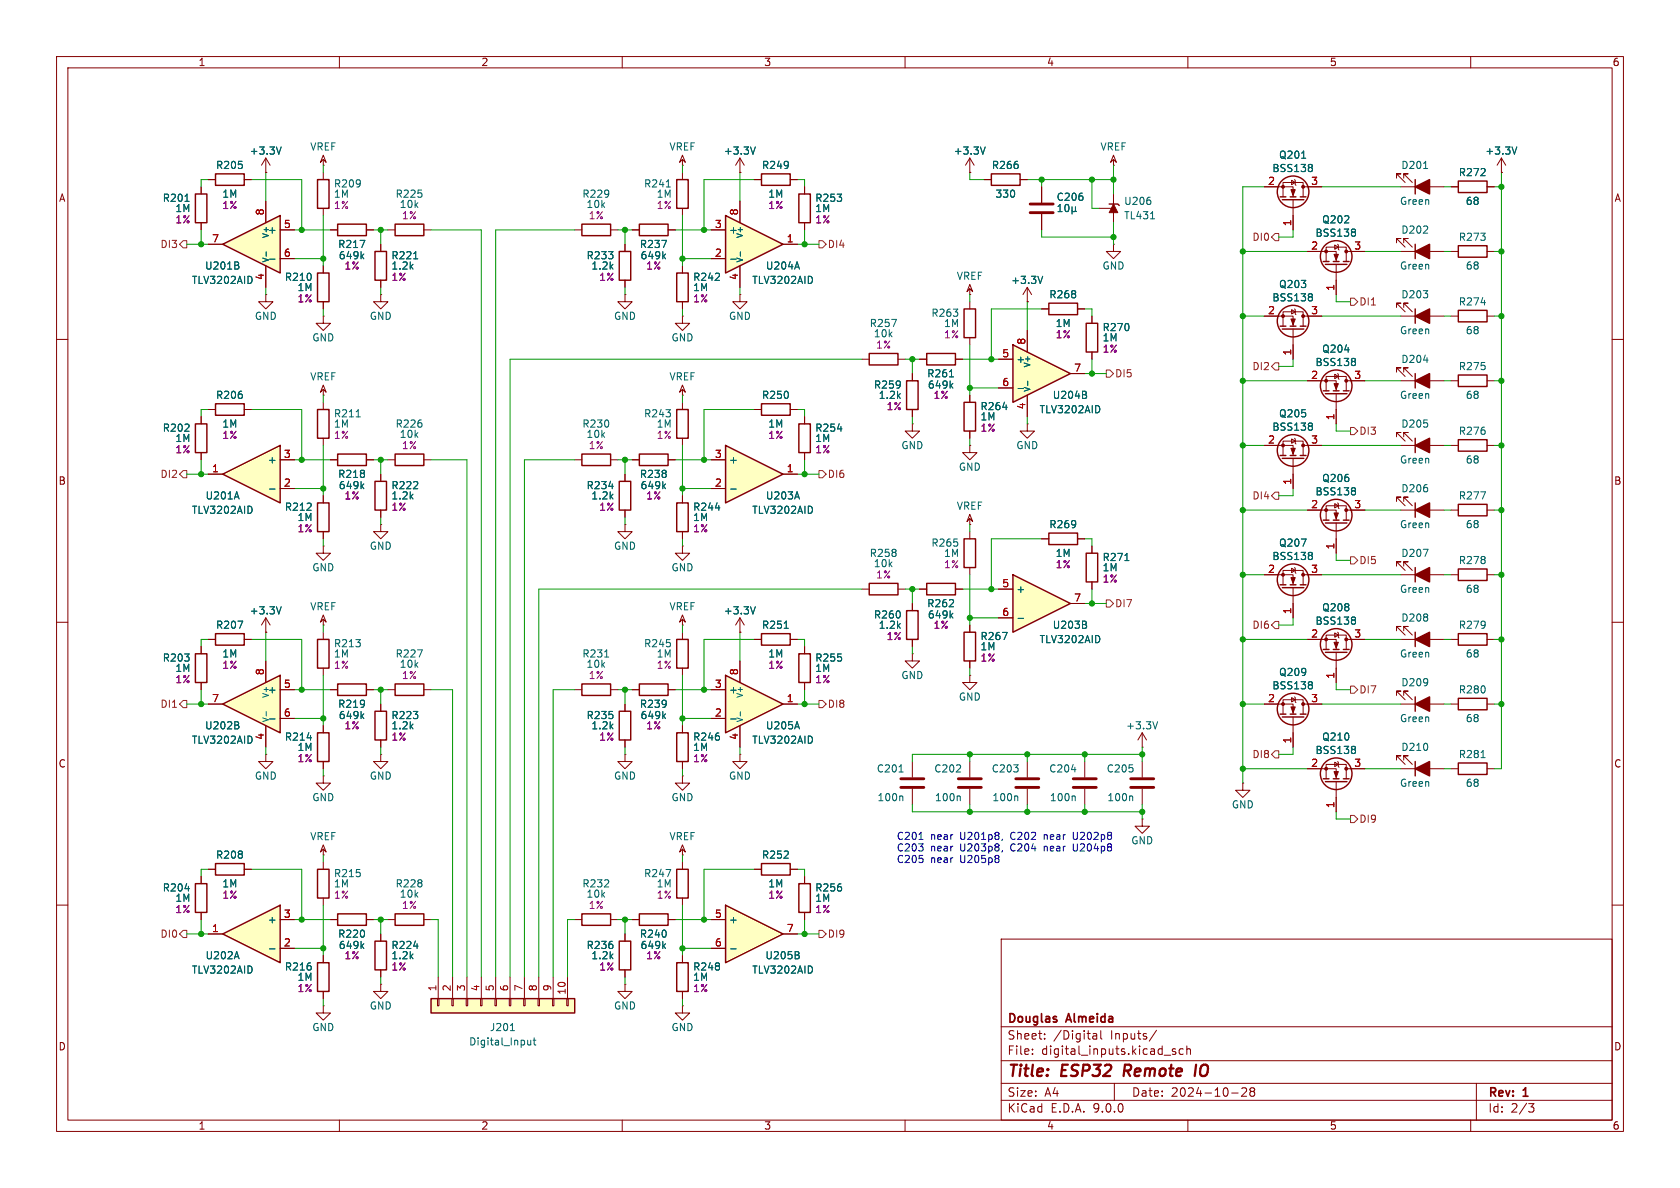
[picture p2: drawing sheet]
<svg xmlns="http://www.w3.org/2000/svg" width="297mm" height="210mm" viewBox="0 0 297 210" stroke-linecap="round" stroke-linejoin="round" font-family="sans-serif">
<defs><g id="words">
<g font-size="2.8" fill="#840000">
<text x="178" y="190.9">Title:</text>
<text x="187.7" y="190.9">ESP32</text>
<text x="199.5" y="190.9">Remote</text>
<text x="212.9" y="190.9">IO</text>
</g>
<g font-size="2.1" fill="#840000">
<text x="178" y="184">Sheet:</text>
<text x="178" y="181.2">Douglas</text>
<text x="186.2" y="184">/Digital</text>
<text x="188.7" y="181.2">Almeida</text>
<text x="196.4" y="184">Inputs/</text>
<text x="178" y="186.7">File:</text>
<text x="184.1" y="186.7">digital_inputs.kicad_sch</text>
<text x="178" y="196.9">KiCad</text>
<text x="178" y="194.1">Size:</text>
<text x="184.7" y="194.1">A4</text>
<text x="185.7" y="196.9">E.D.A.</text>
<text x="193.3" y="196.9">9.0.0</text>
<text x="200" y="194.1">Date:</text>
<text x="207" y="194.1">2024-10-28</text>
<text x="263" y="194.3">Rev:</text>
<text x="263" y="196.9">Id:</text>
<text x="267.1" y="196.9">2/3</text>
<text x="269.4" y="194.3">1</text>
</g>
<g font-size="1.8" fill="#840000">
<text x="35" y="11.9">1</text>
<text x="85" y="11.9">2</text>
<text x="135" y="11.9">3</text>
<text x="185" y="11.9">4</text>
<text x="235" y="11.9">5</text>
<text x="285" y="11.9">6</text>
<text x="10.3" y="35.9">A</text>
<text x="285.3" y="35.9">A</text>
<text x="10.3" y="85.9">B</text>
<text x="285.3" y="85.9">B</text>
<text x="10.3" y="135.9">C</text>
<text x="285.3" y="135.9">C</text>
<text x="10.3" y="185.9">D</text>
<text x="285.3" y="185.9">D</text>
<text x="35" y="199.9">1</text>
<text x="85" y="199.9">2</text>
<text x="135" y="199.9">3</text>
<text x="185" y="199.9">4</text>
<text x="235" y="199.9">5</text>
<text x="285" y="199.9">6</text>
</g>
<g font-size="1.8" fill="#006464">
<text x="44" y="27.5">+3.3V</text>
<text x="54.8" y="26.8">VREF</text>
<text x="118.3" y="26.8">VREF</text>
<text x="127.9" y="27.5">+3.3V</text>
<text x="168.5" y="27.5">+3.3V</text>
<text x="194.5" y="26.8">VREF</text>
<text x="226" y="28.3">Q201</text>
<text x="262.5" y="27.5">+3.3V</text>
<text x="28.7" y="35.9">R201</text>
<text x="38.1" y="30.1">R205</text>
<text x="58.9" y="33.3">R209</text>
<text x="69.8" y="35.2">R225</text>
<text x="102.9" y="35.2">R229</text>
<text x="113.8" y="33.3">R241</text>
<text x="134.6" y="30.1">R249</text>
<text x="144" y="35.9">R253</text>
<text x="175.2" y="30.1">R266</text>
<text x="175.9" y="35.2">330</text>
<text x="186.7" y="35.7">C206</text>
<text x="224.8" y="30.6">BSS138</text>
<text x="247.6" y="30.1">D201</text>
<text x="257.8" y="31.3">R272</text>
<text x="47.2" y="41.5">+</text>
<text x="70.6" y="37">10k</text>
<text x="103.6" y="37">10k</text>
<text x="128.8" y="41.5">+</text>
<text x="198.6" y="36.4">U206</text>
<text x="198.6" y="39">TL431</text>
<text x="233.6" y="39.7">Q202</text>
<text x="247.4" y="36.4">Green</text>
<text x="247.6" y="41.5">D202</text>
<text x="259" y="36.4">68</text>
<text x="36.2" y="47.9">U201B</text>
<text x="59.7" y="44">R217</text>
<text x="59.8" y="46">649k</text>
<text x="69.1" y="46">R221</text>
<text x="69.1" y="47.9">1.2k</text>
<text x="103.6" y="46">R233</text>
<text x="104.4" y="47.9">1.2k</text>
<text x="113" y="44">R237</text>
<text x="113.1" y="46">649k</text>
<text x="135.3" y="47.9">U204A</text>
<text x="194.8" y="47.9">GND</text>
<text x="232.5" y="42">BSS138</text>
<text x="247.4" y="47.9">Green</text>
<text x="257.8" y="42.8">R273</text>
<text x="259" y="47.9">68</text>
<text x="33.8" y="50.4">TLV3202AID</text>
<text x="50.3" y="49.8">R210</text>
<text x="122.4" y="49.8">R242</text>
<text x="132.9" y="50.4">TLV3202AID</text>
<text x="169.1" y="49.7">VREF</text>
<text x="178.7" y="50.4">+3.3V</text>
<text x="185.4" y="52.9">R268</text>
<text x="224.8" y="53.5">BSS138</text>
<text x="226" y="51.1">Q203</text>
<text x="247.6" y="52.9">D203</text>
<text x="45" y="56.7">GND</text>
<text x="65.3" y="56.7">GND</text>
<text x="108.5" y="56.7">GND</text>
<text x="128.8" y="56.7">GND</text>
<text x="153.7" y="58">R257</text>
<text x="154.4" y="59.8">10k</text>
<text x="164.6" y="56.2">R263</text>
<text x="194.8" y="58.7">R270</text>
<text x="247.4" y="59.3">Green</text>
<text x="257.8" y="54.2">R274</text>
<text x="259" y="59.3">68</text>
<text x="55.1" y="60.6">GND</text>
<text x="118.6" y="60.6">GND</text>
<text x="179.6" y="64.4">+</text>
<text x="232.5" y="64.9">BSS138</text>
<text x="233.6" y="62.5">Q204</text>
<text x="247.6" y="64.4">D204</text>
<text x="257.8" y="65.6">R275</text>
<text x="38.1" y="70.7">R206</text>
<text x="54.8" y="67.4">VREF</text>
<text x="118.3" y="67.4">VREF</text>
<text x="134.6" y="70.7">R250</text>
<text x="154.4" y="68.9">R259</text>
<text x="155.2" y="70.7">1.2k</text>
<text x="163.8" y="66.9">R261</text>
<text x="163.9" y="68.9">649k</text>
<text x="186" y="70.7">U204B</text>
<text x="247.4" y="70.7">Green</text>
<text x="259" y="70.7">68</text>
<text x="28.7" y="76.5">R202</text>
<text x="58.9" y="74">R211</text>
<text x="69.8" y="75.8">R226</text>
<text x="70.6" y="77.6">10k</text>
<text x="102.9" y="75.8">R230</text>
<text x="103.6" y="77.6">10k</text>
<text x="113.8" y="74">R243</text>
<text x="144" y="76.5">R254</text>
<text x="173.2" y="72.7">R264</text>
<text x="183.7" y="73.3">TLV3202AID</text>
<text x="224.8" y="76.3">BSS138</text>
<text x="226" y="74">Q205</text>
<text x="247.6" y="75.8">D205</text>
<text x="257.8" y="77.1">R276</text>
<text x="47.2" y="82.1">+</text>
<text x="128.8" y="82.1">+</text>
<text x="159.3" y="79.6">GND</text>
<text x="169.4" y="83.4">GND</text>
<text x="179.6" y="79.6">GND</text>
<text x="247.4" y="82.1">Green</text>
<text x="259" y="82.1">68</text>
<text x="36.2" y="88.5">U201A</text>
<text x="59.7" y="84.7">R218</text>
<text x="59.8" y="86.7">649k</text>
<text x="69.1" y="86.7">R222</text>
<text x="69.1" y="88.5">1.2k</text>
<text x="103.6" y="86.7">R234</text>
<text x="104.4" y="88.5">1.2k</text>
<text x="113" y="84.7">R238</text>
<text x="113.1" y="86.7">649k</text>
<text x="135.3" y="88.5">U203A</text>
<text x="232.5" y="87.8">BSS138</text>
<text x="233.6" y="85.4">Q206</text>
<text x="247.6" y="87.2">D206</text>
<text x="257.8" y="88.5">R277</text>
<text x="33.8" y="91">TLV3202AID</text>
<text x="50.3" y="90.5">R212</text>
<text x="122.4" y="90.5">R244</text>
<text x="132.9" y="91">TLV3202AID</text>
<text x="169.1" y="90.3">VREF</text>
<text x="185.4" y="93.6">R269</text>
<text x="247.4" y="93.6">Green</text>
<text x="259" y="93.6">68</text>
<text x="55.1" y="101.2">GND</text>
<text x="65.3" y="97.4">GND</text>
<text x="108.5" y="97.4">GND</text>
<text x="118.6" y="101.2">GND</text>
<text x="153.7" y="98.7">R258</text>
<text x="154.4" y="100.5">10k</text>
<text x="164.6" y="96.8">R265</text>
<text x="194.8" y="99.4">R271</text>
<text x="224.8" y="99.2">BSS138</text>
<text x="226" y="96.8">Q207</text>
<text x="247.6" y="98.7">D207</text>
<text x="257.8" y="99.9">R278</text>
<text x="163.8" y="107.5">R262</text>
<text x="179.6" y="105">+</text>
<text x="247.4" y="105">Green</text>
<text x="259" y="105">68</text>
<text x="38.1" y="111.4">R207</text>
<text x="44" y="108.8">+3.3V</text>
<text x="54.8" y="108.1">VREF</text>
<text x="118.3" y="108.1">VREF</text>
<text x="127.9" y="108.8">+3.3V</text>
<text x="134.6" y="111.4">R251</text>
<text x="154.4" y="109.5">R260</text>
<text x="155.2" y="111.4">1.2k</text>
<text x="163.9" y="109.5">649k</text>
<text x="173.2" y="113.3">R267</text>
<text x="183.7" y="113.9">TLV3202AID</text>
<text x="186" y="111.4">U203B</text>
<text x="232.5" y="110.6">BSS138</text>
<text x="233.6" y="108.3">Q208</text>
<text x="247.6" y="110.1">D208</text>
<text x="257.8" y="111.4">R279</text>
<text x="28.7" y="117.2">R203</text>
<text x="58.9" y="114.6">R213</text>
<text x="69.8" y="116.4">R227</text>
<text x="70.6" y="118.2">10k</text>
<text x="102.9" y="116.4">R231</text>
<text x="103.6" y="118.2">10k</text>
<text x="113.8" y="114.6">R245</text>
<text x="144" y="117.2">R255</text>
<text x="226" y="119.7">Q209</text>
<text x="247.4" y="116.4">Green</text>
<text x="259" y="116.4">68</text>
<text x="47.2" y="122.8">+</text>
<text x="59.7" y="125.3">R219</text>
<text x="113" y="125.3">R239</text>
<text x="128.8" y="122.8">+</text>
<text x="159.3" y="120.2">GND</text>
<text x="169.4" y="124.1">GND</text>
<text x="224.8" y="122.1">BSS138</text>
<text x="247.6" y="121.5">D209</text>
<text x="257.8" y="122.8">R280</text>
<text x="33.8" y="131.7">TLV3202AID</text>
<text x="36.2" y="129.1">U202B</text>
<text x="50.3" y="131.1">R214</text>
<text x="59.8" y="127.3">649k</text>
<text x="69.1" y="127.3">R223</text>
<text x="69.1" y="129.1">1.2k</text>
<text x="103.6" y="127.3">R235</text>
<text x="104.4" y="129.1">1.2k</text>
<text x="113.1" y="127.3">649k</text>
<text x="122.4" y="131.1">R246</text>
<text x="132.9" y="131.7">TLV3202AID</text>
<text x="135.3" y="129.1">U205A</text>
<text x="199" y="129.1">+3.3V</text>
<text x="233.6" y="131.1">Q210</text>
<text x="247.4" y="127.9">Green</text>
<text x="259" y="127.9">68</text>
<text x="154.9" y="136.8">C201</text>
<text x="165.1" y="136.8">C202</text>
<text x="175.2" y="136.8">C203</text>
<text x="185.4" y="136.8">C204</text>
<text x="195.5" y="136.8">C205</text>
<text x="232.5" y="133.5">BSS138</text>
<text x="247.6" y="132.9">D210</text>
<text x="257.8" y="134.2">R281</text>
<text x="45" y="138">GND</text>
<text x="55.1" y="141.8">GND</text>
<text x="65.3" y="138">GND</text>
<text x="108.5" y="138">GND</text>
<text x="118.6" y="141.8">GND</text>
<text x="128.8" y="138">GND</text>
<text x="155" y="141.8">100n</text>
<text x="165.2" y="141.8">100n</text>
<text x="175.3" y="141.8">100n</text>
<text x="185.5" y="141.8">100n</text>
<text x="195.7" y="141.8">100n</text>
<text x="217.7" y="143.1">GND</text>
<text x="247.4" y="139.3">Green</text>
<text x="259" y="139.3">68</text>
<text x="54.8" y="148.7">VREF</text>
<text x="118.3" y="148.7">VREF</text>
<text x="199.9" y="149.5">GND</text>
<text x="38.1" y="152">R208</text>
<text x="58.9" y="155.3">R215</text>
<text x="113.8" y="155.3">R247</text>
<text x="134.6" y="152">R252</text>
<text x="28.7" y="157.8">R204</text>
<text x="69.8" y="157.1">R228</text>
<text x="70.6" y="158.9">10k</text>
<text x="102.9" y="157.1">R232</text>
<text x="103.6" y="158.9">10k</text>
<text x="144" y="157.8">R256</text>
<text x="47.2" y="163.4">+</text>
<text x="59.7" y="166">R220</text>
<text x="59.8" y="168">649k</text>
<text x="69.1" y="168">R224</text>
<text x="103.6" y="168">R236</text>
<text x="113" y="166">R240</text>
<text x="113.1" y="168">649k</text>
<text x="128.8" y="163.4">+</text>
<text x="33.8" y="172.3">TLV3202AID</text>
<text x="36.2" y="169.8">U202A</text>
<text x="50.3" y="171.8">R216</text>
<text x="69.1" y="169.8">1.2k</text>
<text x="104.4" y="169.8">1.2k</text>
<text x="122.4" y="171.8">R248</text>
<text x="132.9" y="172.3">TLV3202AID</text>
<text x="135.2" y="169.8">U205B</text>
<text x="65.3" y="178.7">GND</text>
<text x="108.5" y="178.7">GND</text>
<text x="55.1" y="182.5">GND</text>
<text x="82.8" y="185">Digital_Input</text>
<text x="86.5" y="182.5">J201</text>
<text x="118.6" y="182.5">GND</text>
</g>
<g font-size="1.8" fill="#840084">
<text x="39.2" y="35.2">1M</text>
<text x="58.9" y="35.2">1M</text>
<text x="116" y="35.2">1M</text>
<text x="135.7" y="35.2">1M</text>
<text x="30.9" y="37.7">1M</text>
<text x="30.9" y="39.7">1%</text>
<text x="39.2" y="37.1">1%</text>
<text x="58.9" y="37.1">1%</text>
<text x="71" y="39">1%</text>
<text x="104" y="39">1%</text>
<text x="116" y="37.1">1%</text>
<text x="135.7" y="37.1">1%</text>
<text x="144" y="37.7">1M</text>
<text x="144" y="39.7">1%</text>
<text x="60.8" y="47.9">1%</text>
<text x="114.1" y="47.9">1%</text>
<text x="52.5" y="51.7">1M</text>
<text x="52.5" y="53.7">1%</text>
<text x="69.1" y="49.8">1%</text>
<text x="105.8" y="49.8">1%</text>
<text x="122.4" y="51.7">1M</text>
<text x="122.4" y="53.7">1%</text>
<text x="166.8" y="58">1M</text>
<text x="186.5" y="58">1M</text>
<text x="154.8" y="61.8">1%</text>
<text x="166.8" y="60">1%</text>
<text x="186.5" y="60">1%</text>
<text x="194.8" y="60.6">1M</text>
<text x="194.8" y="62.5">1%</text>
<text x="164.9" y="70.7">1%</text>
<text x="39.2" y="75.8">1M</text>
<text x="39.2" y="77.8">1%</text>
<text x="58.9" y="75.8">1M</text>
<text x="58.9" y="77.8">1%</text>
<text x="116" y="75.8">1M</text>
<text x="116" y="77.8">1%</text>
<text x="135.7" y="75.8">1M</text>
<text x="135.7" y="77.8">1%</text>
<text x="156.6" y="72.7">1%</text>
<text x="173.2" y="74.5">1M</text>
<text x="173.2" y="76.5">1%</text>
<text x="30.9" y="78.3">1M</text>
<text x="30.9" y="80.3">1%</text>
<text x="71" y="79.6">1%</text>
<text x="104" y="79.6">1%</text>
<text x="144" y="78.3">1M</text>
<text x="144" y="80.3">1%</text>
<text x="60.8" y="88.5">1%</text>
<text x="114.1" y="88.5">1%</text>
<text x="52.5" y="92.3">1M</text>
<text x="52.5" y="94.3">1%</text>
<text x="69.1" y="90.5">1%</text>
<text x="105.8" y="90.5">1%</text>
<text x="122.4" y="92.3">1M</text>
<text x="122.4" y="94.3">1%</text>
<text x="166.8" y="98.7">1M</text>
<text x="166.8" y="100.6">1%</text>
<text x="186.5" y="98.7">1M</text>
<text x="186.5" y="100.6">1%</text>
<text x="194.8" y="101.2">1M</text>
<text x="154.8" y="102.5">1%</text>
<text x="194.8" y="103.2">1%</text>
<text x="156.6" y="113.3">1%</text>
<text x="164.9" y="111.4">1%</text>
<text x="30.9" y="119">1M</text>
<text x="39.2" y="116.4">1M</text>
<text x="39.2" y="118.4">1%</text>
<text x="58.9" y="116.4">1M</text>
<text x="58.9" y="118.4">1%</text>
<text x="116" y="116.4">1M</text>
<text x="116" y="118.4">1%</text>
<text x="135.7" y="116.4">1M</text>
<text x="135.7" y="118.4">1%</text>
<text x="144" y="119">1M</text>
<text x="173.2" y="115.2">1M</text>
<text x="173.2" y="117.2">1%</text>
<text x="30.9" y="121">1%</text>
<text x="71" y="120.2">1%</text>
<text x="104" y="120.2">1%</text>
<text x="144" y="121">1%</text>
<text x="60.8" y="129.1">1%</text>
<text x="69.1" y="131.1">1%</text>
<text x="105.8" y="131.1">1%</text>
<text x="114.1" y="129.1">1%</text>
<text x="52.5" y="132.9">1M</text>
<text x="52.5" y="134.9">1%</text>
<text x="122.4" y="132.9">1M</text>
<text x="122.4" y="134.9">1%</text>
<text x="30.9" y="159.6">1M</text>
<text x="30.9" y="161.6">1%</text>
<text x="39.2" y="157.1">1M</text>
<text x="39.2" y="159.1">1%</text>
<text x="58.9" y="157.1">1M</text>
<text x="58.9" y="159.1">1%</text>
<text x="71" y="160.9">1%</text>
<text x="104" y="160.9">1%</text>
<text x="116" y="157.1">1M</text>
<text x="116" y="159.1">1%</text>
<text x="135.7" y="157.1">1M</text>
<text x="135.7" y="159.1">1%</text>
<text x="144" y="159.6">1M</text>
<text x="144" y="161.6">1%</text>
<text x="52.5" y="173.6">1M</text>
<text x="60.8" y="169.8">1%</text>
<text x="69.1" y="171.8">1%</text>
<text x="105.8" y="171.8">1%</text>
<text x="114.1" y="169.8">1%</text>
<text x="122.4" y="173.6">1M</text>
<text x="52.5" y="175.6">1%</text>
<text x="122.4" y="175.6">1%</text>
</g>
<g font-size="1.8" fill="#a90000">
<text x="224.1" y="32.8">2</text>
<text x="231.7" y="32.8">3</text>
<text x="46.7" y="38.2" transform="rotate(-90 46.7 38.2)">8</text>
<text x="50.1" y="40.4">5</text>
<text x="126.3" y="40.4">3</text>
<text x="130.6" y="38.2" transform="rotate(-90 130.6 38.2)">8</text>
<text x="228.3" y="40.1" transform="rotate(-90 228.3 40.1)">1</text>
<text x="37.4" y="42.9">7</text>
<text x="50.1" y="45.5">6</text>
<text x="126.3" y="45.5">2</text>
<text x="139" y="42.9">1</text>
<text x="231.7" y="44.2">2</text>
<text x="239.3" y="44.2">3</text>
<text x="46.7" y="49.6" transform="rotate(-90 46.7 49.6)">4</text>
<text x="130.6" y="49.6" transform="rotate(-90 130.6 49.6)">4</text>
<text x="236" y="51.5" transform="rotate(-90 236 51.5)">1</text>
<text x="224.1" y="55.6">2</text>
<text x="231.7" y="55.6">3</text>
<text x="177.1" y="63.2">5</text>
<text x="181.4" y="61" transform="rotate(-90 181.4 61)">8</text>
<text x="189.8" y="65.8">7</text>
<text x="228.3" y="62.9" transform="rotate(-90 228.3 62.9)">1</text>
<text x="177.1" y="68.3">6</text>
<text x="231.7" y="67.1">2</text>
<text x="239.3" y="67.1">3</text>
<text x="181.4" y="72.5" transform="rotate(-90 181.4 72.5)">4</text>
<text x="236" y="74.4" transform="rotate(-90 236 74.4)">1</text>
<text x="37.4" y="83.6">1</text>
<text x="50.1" y="81">3</text>
<text x="126.3" y="81">3</text>
<text x="139" y="83.6">1</text>
<text x="224.1" y="78.5">2</text>
<text x="231.7" y="78.5">3</text>
<text x="50.1" y="86.1">2</text>
<text x="126.3" y="86.1">2</text>
<text x="228.3" y="85.8" transform="rotate(-90 228.3 85.8)">1</text>
<text x="231.7" y="89.9">2</text>
<text x="239.3" y="89.9">3</text>
<text x="224.1" y="101.3">2</text>
<text x="231.7" y="101.3">3</text>
<text x="236" y="97.2" transform="rotate(-90 236 97.2)">1</text>
<text x="177.1" y="103.9">5</text>
<text x="189.8" y="106.4">7</text>
<text x="177.1" y="109">6</text>
<text x="228.3" y="108.7" transform="rotate(-90 228.3 108.7)">1</text>
<text x="231.7" y="112.8">2</text>
<text x="239.3" y="112.8">3</text>
<text x="46.7" y="119.5" transform="rotate(-90 46.7 119.5)">8</text>
<text x="130.6" y="119.5" transform="rotate(-90 130.6 119.5)">8</text>
<text x="37.4" y="124.2">7</text>
<text x="50.1" y="121.7">5</text>
<text x="126.3" y="121.7">3</text>
<text x="139" y="124.2">1</text>
<text x="224.1" y="124.2">2</text>
<text x="231.7" y="124.2">3</text>
<text x="236" y="120.1" transform="rotate(-90 236 120.1)">1</text>
<text x="46.7" y="130.9" transform="rotate(-90 46.7 130.9)">4</text>
<text x="50.1" y="126.7">6</text>
<text x="126.3" y="126.7">2</text>
<text x="130.6" y="130.9" transform="rotate(-90 130.6 130.9)">4</text>
<text x="228.3" y="131.5" transform="rotate(-90 228.3 131.5)">1</text>
<text x="231.7" y="135.6">2</text>
<text x="239.3" y="135.6">3</text>
<text x="236" y="142.9" transform="rotate(-90 236 142.9)">1</text>
<text x="37.4" y="164.8">1</text>
<text x="50.1" y="162.3">3</text>
<text x="50.1" y="167.4">2</text>
<text x="126.3" y="162.3">5</text>
<text x="126.3" y="167.4">6</text>
<text x="139" y="164.8">7</text>
<text x="77.2" y="175.3" transform="rotate(-90 77.2 175.3)">1</text>
<text x="79.8" y="175.3" transform="rotate(-90 79.8 175.3)">2</text>
<text x="82.3" y="175.3" transform="rotate(-90 82.3 175.3)">3</text>
<text x="84.8" y="175.3" transform="rotate(-90 84.8 175.3)">4</text>
<text x="87.4" y="175.3" transform="rotate(-90 87.4 175.3)">5</text>
<text x="89.9" y="175.3" transform="rotate(-90 89.9 175.3)">6</text>
<text x="92.5" y="175.3" transform="rotate(-90 92.5 175.3)">7</text>
<text x="95" y="175.3" transform="rotate(-90 95 175.3)">8</text>
<text x="97.5" y="175.3" transform="rotate(-90 97.5 175.3)">9</text>
<text x="100.1" y="175.9" transform="rotate(-90 100.1 175.9)">10</text>
</g>
<g font-size="1.8" fill="#725600">
<text x="28.3" y="44">DI3</text>
<text x="146.2" y="44">DI4</text>
<text x="221.3" y="42.8">DI0</text>
<text x="240.2" y="54.2">DI1</text>
<text x="221.3" y="65.6">DI2</text>
<text x="197" y="66.9">DI5</text>
<text x="240.2" y="77.1">DI3</text>
<text x="28.3" y="84.7">DI2</text>
<text x="146.2" y="84.7">DI6</text>
<text x="221.3" y="88.5">DI4</text>
<text x="240.2" y="99.9">DI5</text>
<text x="197" y="107.5">DI7</text>
<text x="221.3" y="111.4">DI6</text>
<text x="28.3" y="125.3">DI1</text>
<text x="146.2" y="125.3">DI8</text>
<text x="240.2" y="122.8">DI7</text>
<text x="221.3" y="134.2">DI8</text>
<text x="240.2" y="145.6">DI9</text>
<text x="28.3" y="166">DI0</text>
<text x="146.2" y="166">DI9</text>
</g>
<g font-size="1.8" fill="#0000c2">
<text x="158.4" y="148.7">C201</text>
<text x="164.5" y="148.7">near</text>
<text x="169.8" y="148.7">U201p8,</text>
<text x="178.9" y="148.7">C202</text>
<text x="185" y="148.7">near</text>
<text x="190.4" y="148.7">U202p8</text>
<text x="158.4" y="150.7">C203</text>
<text x="158.4" y="152.8">C205</text>
<text x="164.5" y="150.7">near</text>
<text x="164.5" y="152.8">near</text>
<text x="169.8" y="150.7">U203p8,</text>
<text x="169.8" y="152.8">U205p8</text>
<text x="178.9" y="150.7">C204</text>
<text x="185" y="150.7">near</text>
<text x="190.4" y="150.7">U204p8</text>
</g>
<g font-size="1.4" fill="#006464">
<text x="47.7" y="46.5" transform="rotate(-90 47.7 46.5)">V-</text>
<text x="47.7" y="42.2" transform="rotate(-90 47.7 42.2)">V+</text>
<text x="131.5" y="46.5" transform="rotate(-90 131.5 46.5)">V-</text>
<text x="131.5" y="42.2" transform="rotate(-90 131.5 42.2)">V+</text>
<text x="182.3" y="65.1" transform="rotate(-90 182.3 65.1)">V+</text>
<text x="182.3" y="69.3" transform="rotate(-90 182.3 69.3)">V-</text>
<text x="47.7" y="123.5" transform="rotate(-90 47.7 123.5)">V+</text>
<text x="131.5" y="123.5" transform="rotate(-90 131.5 123.5)">V+</text>
<text x="47.7" y="127.8" transform="rotate(-90 47.7 127.8)">V-</text>
<text x="131.5" y="127.8" transform="rotate(-90 131.5 127.8)">V-</text>
</g>
</g></defs>
<g fill="none" stroke="#840000" stroke-width=".18">
<path d="M10 10h277v190h-277zM12 12h273v186h-273zM60 10v2M110 10v2M160 10v2M210 10v2M260 10v2M35.6 33v1.3M35.6 39.4v1.2M36.8 31.8h1.3M43.2 31.8h1.2M10 60h2"/>
<path d="M285 60h2M10 110h2M57.1 108.7l.6 1.3-.6-.5-.5 .5zM57.1 109.5v1M57.1 110.5h.1M57.1 111.8v1.2M57.1 118.1v1.3M130.8 116.8v3.9M285 110h2M58.4 121.9h1.3M64.8 121.9h1.2M68.6 121.9h1.2"/>
<path d="M74.9 121.9h1.3M130.8 128.3v3.8M57.1 149.4l.6 1.2-.6-.5-.5 .5zM57.1 150.1v1M57.1 151.1h.1M57.1 152.4v1.3M57.1 158.8v1.2M10 160h2M68.6 162.6h1.2M74.9 162.6h1.3M177 166h108v32h-108zM285 160h2"/>
<path d="M60 198v2M110 198v2M160 198v2M177 194.5h108M177 191.5h108M177 187.5h108M177 181.5h108M182.5 186.3v.1M182.5 185.5v.1M184.7 183.6v.1M184.7 182.8v.1M193.2 183.5l.2 .2 .5-.1"/>
<path d="M193.2 182.8h.6l.1 .9M193.9 183.1h-.5l-.2 .2M194.6 182.2v1.3l.2 .2M197 191.5v3M204.5 182.1l-1.3 2M205.8 186.5h1.2M207.8 185.5l-.3-.1-.3 .2 .1 .2 .5 .2v.3h-.6M209.2 185.5l-.5-.1-.2 .3v.4l.1 .2h.6M209.8 185.5l.2-.1 .4 .1 .1 .9M209.8 184.9v1.5M210 198v2M217.7 193.2h1.2"/>
<path d="M219.5 192.4l.6-.1 .2 .1 .1 .3-.9 1.1h.9M221.2 192.9l-.2-.2 .2-.4 .5 .1 .1 .2-.3 .3M221.2 192.9l-.2 .3v.5l.2 .1 .5-.1 .1-.2-.1-.4-.2-.2M221.2 192.9h.3M260 198v2M261 191.5v6.5M270.2 195.1h1l-.5 .6 .4 .1 .1 .5-.3 .3h-.4"/>
</g>
<path d="M198.9 188.2l-.3 2M211.5 188.2l-.3 2" fill="none" stroke="#840000" stroke-width=".4"/>
<path d="M34.5 34.3h2.1v5.1h-2.1zM38.1 30.7h5.1v2.1h-5.1zM56.1 113h2.1v5.1h-2.1zM59.7 120.9h5.1v2h-5.1zM69.8 120.9h5.1v2h-5.1zM56.1 153.7h2.1v5.1h-2.1zM69.8 161.5h5.1v2.1h-5.1z" fill="none" stroke="#840000" stroke-width=".25"/>
<path d="M32.7 35.6h.7M73.8 114.9h.9l-.6 1.2M64 126.6l.3 .4M64.3 126.2l-.5 .5M130.9 125.8v.8" fill="none" stroke="#006464" stroke-width=".18"/>
<path d="M128.3 119.4l10.1 5.1-10.1 5z" fill="#ffffc2"/>
<path d="M56.1 48.3h2.1v5h-2.1zM128.3 119.4l10.1 5.1-10.1 5zM134.6 112h5.1v2h-5.1zM66.3 125.7h2v5.1h-2zM59.7 161.5h5.1v2.1h-5.1zM66.3 166.4h2v5.1h-2z" fill="none" stroke="#840000" stroke-width=".25"/>
<g fill="none" stroke="#840000" stroke-width=".18">
<path d="M57.1 47v1.3M57.1 53.3v1.3M130.8 111.8h.1M130.8 109.2l-.8 1.3M130.8 109.2l.8 1.3M130.8 109.2v2.6M133.3 113h1.3M139.7 113h1.3M57.1 137.2v1.2h1.3l-1.3 1.3-1.2-1.3h1.2M57.1 137.2h.1M67.3 133.4v1.2h1.3l-1.3 1.3-1.3-1.3h1.3M67.3 133.4h.1"/>
<path d="M67.3 124.5v1.2M67.3 130.8v1.3M125.7 121.9h2.6M125.7 127h2.6M138.4 124.5h2.6M57.1 177.8v1.3h1.3l-1.3 1.2-1.2-1.2h1.2M57.1 177.8h.1M58.4 162.6h1.3M64.8 162.6h1.2M67.3 174v1.3h1.3l-1.3 1.2-1.3-1.2h1.3M67.3 174h.1M67.3 165.1v1.3"/>
<path d="M67.3 171.5v1.2"/>
</g>
<path d="M133.5 107.3l-.4 1.2M138.6 111.1h.8M129.2 127.1h.9M140.9 127.6l.4 1.2M143.5 130.3l.1 .4-.1 .5M64 167.2l.3 .5M64.3 166.8l-.5 .5M73.1 167.3h.8" fill="none" stroke="#006464" stroke-width=".18"/>
<path d="M76.2 176.5h25.4v2.6h-25.4z" fill="#ffffc2"/>
<path d="M119.6 31.8h2.1v5h-2.1zM141.2 115.6h2.1v5.1h-2.1zM153.7 103.1h5v2.1h-5zM160.3 108h2v5h-2zM250.2 111.8v2.5M257.8 112h5.1v2h-5.1zM76.2 176.5h25.4v2.6h-25.4z" fill="none" stroke="#840000" stroke-width=".25"/>
<g fill="none" stroke="#840000" stroke-width=".18">
<path d="M120.6 30.5v1.3M120.6 36.8v1.3M120.6 108.7l.6 1.3-.6-.5-.5 .5zM120.6 109.5v1M120.6 110.5h.1M142.2 114.3v1.3M152.4 104.1h1.3M158.7 104.1h1.3M161.3 115.6v1.2h1.3l-1.3 1.3-1.3-1.3h1.3M161.3 115.6h.1M161.3 106.7v1.3M161.3 113v1.3"/>
<path d="M246.9 111.5v-.8h.7h-.7l1.5 1.6M247.6 113h7.7M248.2 111.5v-.8h.7h-.7l1.5 1.6M256.5 113h1.3M262.9 113h1.3M130.8 133.4v1.2h-1.3l1.3 1.3 1.3-1.3h-1.3M130.8 133.4h.1M142.2 120.7v1.2M77.3 176.5h.3v1.3h-.3zM77.5 172.7v3.8M79.9 176.5h.2v1.3h-.2zM80 172.7v3.8"/>
<path d="M82.4 176.5h.3v1.3h-.3zM82.5 172.7v3.8M85 176.5h.2v1.3h-.2zM85.1 172.7v3.8M87.5 176.5h.3v1.3h-.3zM87.6 172.7v3.8M90 176.5h.3v1.3h-.3zM90.2 172.7v3.8M92.6 176.5h.2v1.3h-.2zM92.7 172.7v3.8M95.1 176.5h.3v1.3h-.3zM95.2 172.7v3.8"/>
<path d="M97.7 176.5h.2v1.3h-.2zM97.8 172.7v3.8M100.2 176.5h.3v1.3h-.3zM100.3 172.7v3.8"/>
</g>
<path d="M117.8 33.1h.7M90.2 182.2h.8M93.3 183.9v.8h.3l.2-.1M93.8 183.9v.8M94.3 183.9h.4M94.4 183.5v1l.3 .2" fill="none" stroke="#006464" stroke-width=".18"/>
<path d="M250.2 113l2.5-1.2v2.5z" fill="#840000" stroke="#840000" stroke-width=".25"/>
<path d="M128.3 38.1l10.1 5.1-10.1 5.1z" fill="#ffffc2"/>
<g fill="none" stroke="#840000" stroke-width=".25">
<path d="M56.1 31.8h2.1v5h-2.1zM59.7 39.6h5.1v2.1h-5.1zM69.8 39.6h5.1v2.1h-5.1zM102.9 39.6h5v2.1h-5zM113 39.6h5.1v2.1h-5.1zM128.3 38.1l10.1 5.1-10.1 5.1zM66.3 44.5h2v5h-2zM119.6 48.3h2.1v5h-2.1zM233.9 114.8h1M234.3 115.3h3.8M235.7 114.8h1M237.5 114.8h1"/>
<path d="M226.3 126.2h1M226.7 126.7h3.8M228.1 126.2h1M229.9 126.2h1M233.9 137.7h1M234.3 138.2h3.8M235.7 137.7h1M237.5 137.7h1M250.2 123.2v2.5M250.2 134.6v2.6M257.8 134.9h5.1v2h-5.1zM257.8 123.4h5.1v2.1h-5.1z"/>
<circle cx="236.2" cy="113.9" r="2.79"/>
<circle cx="228.6" cy="125.3" r="2.79"/>
<circle cx="236.2" cy="136.8" r="2.79"/>
</g>
<g fill="none" stroke="#840000" stroke-width=".18">
<path d="M47 30.5h.1M47 27.9l.8 1.3M47 27.9l-.8 1.3M47 27.9v2.6M57.1 27.4l.6 1.3-.6-.5-.5 .5zM57.1 28.2v1M57.1 29.2h.1M57.1 30.5v1.3M57.1 36.8v1.3M120.6 27.4l.6 1.3-.6-.5-.5 .5zM120.6 28.2v1M120.6 29.2h.1"/>
<path d="M130.8 35.6v3.8M58.4 40.6h1.3M64.8 40.6h1.2M67.3 52.1v1.2h1.3l-1.3 1.3-1.3-1.3h1.3M67.3 52.1h.1M67.3 43.2v1.3M67.3 49.5v1.3M68.6 40.6h1.2M74.9 40.6h1.3M101.6 40.6h1.3M107.9 40.6h1.3M111.8 40.6h1.2"/>
<path d="M118.1 40.6h1.3M120.6 47v1.3M120.6 53.3v1.3M125.7 40.6h2.6M125.7 45.7h2.6M130.8 52.1v1.2h-1.3l1.3 1.3 1.3-1.3h-1.3M130.8 52.1h.1M130.8 47v3.8M138.4 43.2h2.6M181.6 53.3h.1M181.6 50.8l-.8 1.3M181.6 50.8l.8 1.3"/>
<path d="M181.6 50.8v2.5M231.1 113h5.1v1.8M234.4 114.8v-2.5h3.6v2.5M236 111.9l.6 .4-.6 .3zM236.2 115.3v5.4M236.5 111.8l.1 .1v.7l.1 .2M238 113h3.3M223.5 124.5h5.1v1.7M226.8 126.2v-2.5h3.6v2.5M228.3 123.3l.7 .4-.7 .4zM228.6 126.7v5.4M228.9 123.2l.1 .1v.8l.1 .1"/>
<path d="M230.4 124.5h3.3M231.1 135.9h5.1v1.8M234.4 137.7v-2.6h3.6v2.6M236 134.7l.6 .4-.6 .4zM236.2 138.2v5.3M236.5 134.6l.1 .1v.8l.1 .1M238 135.9h3.3M246.9 122.9v-.7h.7h-.7l1.5 1.5M246.9 134.4v-.8h.7h-.7l1.5 1.5M247.6 135.9h7.7M247.6 124.5h7.7M248.2 122.9v-.7h.7h-.7l1.5 1.5"/>
<path d="M248.2 134.4v-.8h.7h-.7l1.5 1.5M256.5 135.9h1.3M256.5 124.5h1.3M262.9 135.9h1.3M262.9 124.5h1.3"/>
</g>
<g fill="none" stroke="#006464" stroke-width=".18">
<path d="M49.7 26l-.4 1.2M63.7 42.5h.8l-.5 1.3M64 45.3l.3 .5M64.3 44.9l-.5 .5M73.1 45.8h.8M117 42.5h.8l-.5 1.3M117.3 45.3l.4 .5M117.7 44.9l-.5 .5M129.2 45.8h.9M130.9 44.5v.8M140.9 46.3l.4 1.3M143.5 49l.1 .4-.1 .5"/>
<path d="M184.3 48.8l-.4 1.3M239.4 109.1l.2 .2-.2 .3 .2 .3v.2l-.2 .2M231.8 120.5l.2 .2-.2 .3 .2 .3v.2l-.2 .3M239.4 131.9l.2 .3-.2 .3 .2 .2v.3l-.2 .2M261.8 133.9h.8"/>
</g>
<g fill="#840000" stroke="#840000" stroke-width=".25">
<path d="M250.2 124.5l2.5-1.3v2.5z"/>
<path d="M250.2 135.9l2.5-1.3v2.6z"/>
</g>
<g fill="#840000" stroke="#840000" stroke-width=".18">
<path d="M235.8 113.5h.8l-.4 1.1z"/>
<path d="M235.8 136.4h.8l-.4 1z"/>
<path d="M228.2 125h.8l-.4 1z"/>
<circle cx="238" cy="113" r=".25"/>
<circle cx="234.4" cy="113" r=".25"/>
<circle cx="238" cy="135.9" r=".25"/>
<circle cx="234.4" cy="135.9" r=".25"/>
<circle cx="230.4" cy="124.5" r=".25"/>
<circle cx="226.8" cy="124.5" r=".25"/>
</g>
<path d="M39.4 43.2l10.1-5.1v10.2z" fill="#ffffc2"/>
<path d="M39.4 43.2l10.1-5.1v10.2zM160.3 67.3h2v5.1h-2zM109.5 125.7h2v5.1h-2zM119.6 129.5h2.1v5.1h-2.1zM119.6 153.7h2.1v5.1h-2.1zM109.5 166.4h2v5.1h-2zM113 161.5h5.1v2.1h-5.1zM119.6 170.2h2.1v5.1h-2.1z" fill="none" stroke="#840000" stroke-width=".25"/>
<g fill="none" stroke="#840000" stroke-width=".18">
<path d="M47 35.6v3.8M36.8 43.2h2.6M47 52.1v1.2h1.3l-1.3 1.3-1.3-1.3h1.3M47 52.1h.1M47 47v3.8M49.5 40.6h2.6M49.5 45.7h2.6M161.3 74.9v1.3h1.3l-1.3 1.3-1.3-1.3h1.3M161.3 74.9h.1M161.3 66v1.3M161.3 72.4v1.3M171.4 78.7v1.3h-1.2l1.2 1.3 1.3-1.3h-1.3"/>
<path d="M171.4 78.7h.1M181.6 74.9v1.3h-1.3l1.3 1.3 1.3-1.3h-1.3M181.6 74.9h.1M110.5 133.4v1.2h1.3l-1.3 1.3-1.3-1.3h1.3M110.5 133.4h.1M110.5 124.5v1.2M110.5 130.8v1.3M120.6 137.2v1.2h-1.2l1.2 1.3 1.3-1.3h-1.3M120.6 137.2h.1M120.6 128.3v1.2M120.6 134.6v1.3M120.6 149.4l.6 1.2-.6-.5-.5 .5z"/>
<path d="M120.6 150.1v1M120.6 151.1h.1M120.6 152.4v1.3M120.6 158.8v1.2M201.9 144.8v1.3h1.3l-1.3 1.2-1.2-1.2h1.2M201.9 144.8h.1M110.5 174v1.3h1.3l-1.3 1.2-1.3-1.2h1.3M110.5 174h.1M110.5 165.1v1.3M110.5 171.5v1.2M111.8 162.6h1.2M118.1 162.6h1.3"/>
<path d="M120.6 177.8v1.3h-1.2l1.2 1.2 1.3-1.2h-1.3M120.6 177.8h.1M120.6 168.9v1.3M120.6 175.3v1.2"/>
</g>
<path d="M41.9 46.9l.3 .2v.3l-.2 .2M42.1 46.4l.1 .1-.1 .3M44.4 49l.2 .4-.2 .5M47.1 44.5v.8M47.7 45.8h.9M117.7 153.7h.9l-.6 1.3M117.3 167.2l.4 .5M117.7 166.8l-.5 .5" fill="none" stroke="#006464" stroke-width=".18"/>
<path d="M179.1 61l10.1 5-10.1 5.1z" fill="#ffffc2"/>
<path d="M170.4 54.6h2.1v5.1h-2.1zM163.8 62.5h5.1v2h-5.1zM170.4 71.1h2.1v5.1h-2.1zM179.1 61l10.1 5-10.1 5.1zM163.8 103.1h5.1v2.1h-5.1zM170.4 111.8h2.1v5h-2.1z" fill="none" stroke="#840000" stroke-width=".25"/>
<g fill="none" stroke="#840000" stroke-width=".18">
<path d="M171.4 53.3v1.3M171.4 59.7v1.3M181.6 58.4v3.8M162.6 63.5h1.2M168.9 63.5h1.3M171.4 69.9v1.2M171.4 76.2v1.3M176.5 63.5h2.6M176.5 68.6h2.6M181.6 69.9v3.8M189.2 66h2.6M162.6 104.1h1.2"/>
<path d="M168.9 104.1h1.3M171.4 119.4v1.3h-1.2l1.2 1.2 1.3-1.2h-1.3M171.4 119.4h.1M171.4 110.5v1.3M171.4 116.8v1.3"/>
</g>
<path d="M167.9 66.6h.7M168.1 68.1l.4 .5M168.5 67.8l-.5 .5M177.3 72h.8M180 68.7h.9M181.7 67.4v.7M191.8 69.8l.3 .2-.1 .3-.1 .1M191.9 69.2l.1 .2-.1 .3M194.3 71.9l.1 .3-.1 .6M168.1 108.8l.4 .5M168.5 108.4l-.5 .5M177.2 111.8h.9l-.6 1.3" fill="none" stroke="#006464" stroke-width=".18"/>
<path d="M179.1 101.6l10.1 5.1-10.1 5.1z" fill="#ffffc2"/>
<path d="M179.1 101.6l10.1 5.1-10.1 5.1zM134.6 152.7h5.1v2h-5.1z" fill="none" stroke="#840000" stroke-width=".25"/>
<g fill="none" stroke="#840000" stroke-width=".18">
<path d="M184.1 33v2.8M184.1 37.8v2.8M171.4 50.3l.6 1.3-.6-.5-.5 .5zM171.4 51.1v1M171.4 52.1h.1M47 111.8h.1M47 109.2l.8 1.3M47 109.2l-.8 1.3M47 109.2v2.6M176.5 104.1h2.6M176.5 109.2h2.6M189.2 106.7h2.6"/>
<path d="M161.3 134.6v2.8M161.3 139.4v2.8M171.4 134.6v2.8M171.4 139.4v2.8M181.6 134.6v2.8M181.6 139.4v2.8M133.3 153.7h1.3M139.7 153.7h1.3"/>
</g>
<g fill="none" stroke="#006464" stroke-width=".18">
<path d="M187 37.4h.8M187.3 36.3l-.3 .2M187.4 36.1v1.3M188.4 36.3a.69 .69 0 0 0 .3 1.1l.2-.1 .1-.4-.1-.6M189.5 37.2l.2 .2h.2l.2-.2M189.5 36.6v1.2M190.1 37.2l.2 .2M190.1 36.6v.6M49.7 107.3l-.4 1.2M180 109.3h.9M191.8 110.4l.3 .2-.1 .3-.1 .2M191.9 109.9l.1 .1-.1 .3"/>
<path d="M194.3 112.5l.1 .4-.1 .5M158.9 136.5h.8M159.4 140.7l.2 .2v.6M169.6 140.7l.2 .2v.6M179.7 140.7l.2 .2v.6"/>
</g>
<path d="M182.1 36.1h4.1M182.1 37.6h4.1M159.3 137.7h4M159.3 139.2h4M169.4 137.7h4.1M169.4 139.2h4.1M179.6 137.7h4M179.6 139.2h4" fill="none" stroke="#840000" stroke-width=".51"/>
<path d="M128.3 160l10.1 5.1-10.1 5.1z" fill="#ffffc2"/>
<g fill="none" stroke="#840000" stroke-width=".25">
<path d="M141.2 34.3h2.1v5.1h-2.1zM175.3 30.7h5v2.1h-5zM34.5 74.9h2.1v5.1h-2.1zM153.7 62.5h5v2h-5zM170.4 95.3h2.1v5h-2.1zM34.5 115.6h2.1v5.1h-2.1zM38.1 112h5.1v2h-5.1zM119.6 113h2.1v5.1h-2.1zM56.1 129.5h2.1v5.1h-2.1zM102.9 120.9h5v2h-5zM113 120.9h5.1v2h-5.1zM34.5 156.2h2.1v5.1h-2.1z"/>
<path d="M38.1 152.7h5.1v2h-5.1zM141.2 156.2h2.1v5.1h-2.1zM56.1 170.2h2.1v5.1h-2.1zM102.9 161.5h5v2.1h-5zM128.3 160l10.1 5.1-10.1 5.1z"/>
</g>
<g fill="none" stroke="#840000" stroke-width=".18">
<path d="M142.2 33v1.3M142.2 39.4v1.2M171.4 30.5h.1M171.4 27.9l-.7 1.3M171.4 27.9l.8 1.3M171.4 27.9v2.6M174 31.8h1.3M180.3 31.8h1.3M35.6 73.7v1.2M152.4 63.5h1.3M158.7 63.5h1.3M35.6 80v1.3"/>
<path d="M171.4 90.9l.6 1.3-.6-.5-.5 .5zM171.4 91.7v1M171.4 92.7h.1M171.4 94v1.3M35.6 114.3v1.3M36.8 113h1.3M43.2 113h1.2M120.6 111.8v1.2M120.6 118.1v1.3M171.4 100.3v1.3M35.6 120.7v1.2M47 133.4v1.2h1.3l-1.3 1.3-1.3-1.3h1.3"/>
<path d="M47 133.4h.1M57.1 128.3v1.2M57.1 134.6v1.3M101.6 121.9h1.3M107.9 121.9h1.3M111.8 121.9h1.2M118.1 121.9h1.3M35.6 154.9v1.3M36.8 153.7h1.3M43.2 153.7h1.2M142.2 154.9v1.3M35.6 161.3v1.3"/>
<path d="M57.1 168.9v1.3M57.1 175.3v1.2M101.6 162.6h1.3M107.9 162.6h1.3M125.7 162.6h2.6M125.7 167.6h2.6M138.4 165.1h2.6M142.2 161.3v1.3"/>
</g>
<path d="M174.2 26l-.5 1.2M157.6 56.5h.9l-.6 1.2M42.1 109.8h.8l-.5 1.3M106.9 116.1h.7M54.3 130.4h.8M117.3 126.6l.4 .4M117.7 126.2l-.5 .5M32.7 157.1h.8M129.2 167.7h.9M141 168.8l.3 .3-.1 .3-.1 .1M141.1 168.3l.1 .2-.1 .3M143.5 170.9l.1 .4-.1 .5" fill="none" stroke="#006464" stroke-width=".18"/>
<path d="M39.4 165.1l10.1-5.1v10.2z" fill="#ffffc2"/>
<path d="M141.2 74.9h2.1v5.1h-2.1zM39.4 165.1l10.1-5.1v10.2z" fill="none" stroke="#840000" stroke-width=".25"/>
<path d="M142.2 73.7v1.2M142.2 80v1.3M47 116.8v3.9M47 128.3v3.8M36.8 165.1h2.6M49.5 162.6h2.6M49.5 167.6h2.6" fill="none" stroke="#840000" stroke-width=".18"/>
<path d="M148.1 75.8h.7M47.1 125.8v.8M41.8 168.2l.5 1.3M44.4 170.9l.2 .4-.2 .5M47.7 167.7h.9" fill="none" stroke="#006464" stroke-width=".18"/>
<path d="M39.4 124.5l10.1-5.1v10.1z" fill="#ffffc2"/>
<g fill="none" stroke="#840000" stroke-width=".25">
<path d="M134.6 30.7h5.1v2.1h-5.1zM257.8 77.7h5.1v2.1h-5.1zM226.3 80.5h1M226.7 81h3.8M228.1 80.5h1M229.9 80.5h1M39.4 124.5l10.1-5.1v10.1z"/>
<circle cx="228.6" cy="79.6" r="2.79"/>
</g>
<g fill="none" stroke="#840000" stroke-width=".18">
<path d="M130.8 30.5h.1M130.8 27.9l-.8 1.3M130.8 27.9l.8 1.3M130.8 27.9v2.6M133.3 31.8h1.3M139.7 31.8h1.3M57.1 68.1l.6 1.2-.6-.5-.5 .5zM57.1 68.8v1.1M57.1 69.9h.1M223.5 78.7h5.1v1.8M228.3 77.6l.7 .4-.7 .4zM228.9 77.5l.1 .1v.8l.1 .1"/>
<path d="M230.4 78.7h3.3M256.5 78.7h1.3M262.9 78.7h1.3M67.3 92.7v1.3h1.3l-1.3 1.3-1.3-1.3h1.3M67.3 92.7h.1M226.8 80.5v-2.5h3.6v2.5M228.6 81v5.4M36.8 124.5h2.6M49.5 121.9h2.6M49.5 127h2.6M191.8 134.6v2.8M191.8 139.4v2.8"/>
<path d="M201.9 132.1h.1M201.9 129.5v2.6M201.9 134.6v2.8M201.9 139.4v2.8M201.9 129.5l-.7 1.3M201.9 129.5l.8 1.3M219.7 138.4v1.3h1.3l-1.3 1.3-1.3-1.3h1.3M219.7 138.4h.1"/>
</g>
<path d="M133.5 26l-.4 1.2M231.8 74.8l.2 .2-.2 .3 .2 .3v.2l-.2 .3M41.9 128.2l.3 .2v.3l-.2 .1M42.1 127.6l.1 .2-.1 .3M44.4 130.3l.2 .4-.2 .5M47.7 127.1h.9M189.4 136h.8M204.7 127.6l-.5 1.2M189.9 140.7l.2 .2v.6M200.1 140.7l.1 .2v.6" fill="none" stroke="#006464" stroke-width=".18"/>
<path d="M189.7 137.7h4.1M189.7 139.2h4.1M199.9 137.7h4.1M199.9 139.2h4.1" fill="none" stroke="#840000" stroke-width=".51"/>
<g fill="#840000" stroke="#840000" stroke-width=".18">
<path d="M228.2 79.2h.8l-.4 1.1z"/>
<circle cx="230.4" cy="78.7" r=".25"/>
<circle cx="226.8" cy="78.7" r=".25"/>
</g>
<path d="M39.4 83.8l10.1-5.1v10.2z" fill="#ffffc2"/>
<g fill="none" stroke="#840000" stroke-width=".25">
<path d="M196.1 36.1h1.5l.3 .2M226.3 34.8h1M226.7 35.3h3.8M228.1 34.8h1M229.9 34.8h1M109.5 44.5h2v5h-2zM185.4 53.6h5.1v2h-5.1zM192 57.2h2.1v5h-2.1zM226.3 57.7h1M226.7 58.2h3.8M228.1 57.7h1M229.9 57.7h1"/>
<path d="M233.9 46.2h1M234.3 46.7h3.8M235.7 46.2h1M237.5 46.2h1M250.2 43.2v2.5M250.2 54.6v2.6M257.8 54.9h5.1v2h-5.1zM257.8 43.4h5.1v2.1h-5.1zM38.1 71.4h5.1v2h-5.1zM56.1 72.4h2.1v5.1h-2.1zM119.6 72.4h2.1v5.1h-2.1zM134.6 71.4h5.1v2h-5.1z"/>
<path d="M233.9 69.1h1M234.3 69.6h3.8M235.7 69.1h1M237.5 69.1h1M250.2 66v2.6M250.2 77.5v2.5M257.8 66.3h5.1v2h-5.1zM39.4 83.8l10.1-5.1v10.2zM56.1 88.9h2.1v5.1h-2.1zM66.3 85.1h2v5.1h-2zM69.8 80.3h5.1v2h-5.1zM102.9 80.3h5v2h-5z"/>
<path d="M113 80.3h5.1v2h-5.1zM119.6 88.9h2.1v5.1h-2.1zM185.4 94.2h5.1v2.1h-5.1zM192 97.8h2.1v5.1h-2.1zM233.9 91.9h1M234.3 92.5h3.8M235.7 91.9h1M237.5 91.9h1M250.2 88.9v2.5M257.8 89.2h5.1v2h-5.1zM226.3 103.4h1M226.7 103.9h3.8"/>
<path d="M228.1 103.4h1M229.9 103.4h1M250.2 100.3v2.6M257.8 100.6h5.1v2h-5.1z"/>
<circle cx="228.6" cy="33.9" r="2.79"/>
<circle cx="228.6" cy="56.8" r="2.79"/>
<circle cx="236.2" cy="45.3" r="2.79"/>
<circle cx="236.2" cy="68.2" r="2.79"/>
<circle cx="236.2" cy="91.1" r="2.79"/>
<circle cx="228.6" cy="102.5" r="2.79"/>
</g>
<g fill="none" stroke="#840000" stroke-width=".18">
<path d="M194.3 36.8h2.5M196.8 27.4l.6 1.3-.6-.5-.5 .5zM196.8 28.2v1M196.8 29.2h.1M196.8 35.6v2.5M196.8 34.3v5.1M223.5 33h5.1v1.8M226.8 34.8v-2.5h3.6v2.5M228.3 31.9l.7 .4-.7 .3zM228.6 35.3v5.3M228.9 31.8l.1 .1v.7l.1 .2M230.4 33h3.3"/>
<path d="M265.4 30.5h.1M265.4 27.9l-.7 1.3M265.4 27.9l.8 1.3M265.4 27.9v2.6M57.1 55.9v1.3h1.3l-1.3 1.2-1.2-1.2h1.2M57.1 55.9h.1M110.5 43.2v1.3M110.5 49.5v1.3M184.1 54.6h1.3M190.5 54.6h1.3M193 55.9v1.3M196.8 43.2v1.3h1.3l-1.3 1.2-1.2-1.2h1.2"/>
<path d="M196.8 43.2h.1M223.5 55.9h5.1v1.8M226.8 57.7v-2.6h3.6v2.6M228.3 54.7l.7 .4-.7 .4zM228.6 58.2v5.3M228.9 54.6l.1 .1v.8l.1 .1M230.4 55.9h3.3M231.1 44.5h5.1v1.7M234.4 46.2v-2.5h3.6v2.5M236 43.3l.6 .4-.6 .4zM236.2 46.7v5.4M236.5 43.2l.1 .1v.8l.1 .1"/>
<path d="M238 44.5h3.3M246.9 54.4v-.8h.7h-.7l1.5 1.5M246.9 42.9v-.7h.7h-.7l1.5 1.5M247.6 55.9h7.7M247.6 44.5h7.7M248.2 54.4v-.8h.7h-.7l1.5 1.5M248.2 42.9v-.7h.7h-.7l1.5 1.5M256.5 55.9h1.3M256.5 44.5h1.3M262.9 55.9h1.3M262.9 44.5h1.3M36.8 72.4h1.3"/>
<path d="M43.2 72.4h1.2M57.1 71.1v1.3M57.1 77.5v1.2M120.6 71.1v1.3M120.6 77.5v1.2M133.3 72.4h1.3M139.7 72.4h1.3M193 62.2v1.3M231.1 67.3h5.1v1.8M234.4 69.1v-2.6h3.6v2.6M236 66.2l.6 .3-.6 .4zM236.2 69.6v5.3"/>
<path d="M236.5 66l.1 .2v.7l.1 .2M238 67.3h3.3M246.9 65.8v-.8h.7h-.7l1.5 1.5M246.9 77.2v-.7h.7h-.7l1.5 1.5M247.6 67.3h7.7M247.6 78.7h7.7M248.2 65.8v-.8h.7h-.7l1.5 1.5M248.2 77.2v-.7h.7h-.7l1.5 1.5M256.5 67.3h1.3M262.9 67.3h1.3M36.8 83.8h2.6M49.5 81.3h2.6"/>
<path d="M49.5 86.4h2.6M57.1 87.6v1.3M57.1 94v1.3M67.3 83.8v1.3M67.3 90.2v1.2M68.6 81.3h1.2M74.9 81.3h1.3M101.6 81.3h1.3M107.9 81.3h1.3M110.5 92.7v1.3h1.3l-1.3 1.3-1.3-1.3h1.3M110.5 92.7h.1M111.8 81.3h1.2"/>
<path d="M118.1 81.3h1.3M120.6 96.5v1.3h-1.2l1.2 1.3 1.3-1.3h-1.3M120.6 96.5h.1M120.6 87.6v1.3M120.6 94v1.3M184.1 95.3h1.3M190.5 95.3h1.3M193 96.5v1.3M231.1 90.2h5.1v1.7M234.4 91.9v-2.5h3.6v2.5M236 89l.6 .4-.6 .4zM236.2 92.5v5.3"/>
<path d="M236.5 88.9l.1 .1v.8l.1 .1M238 90.2h3.3M246.9 88.6v-.7h.7h-.7l1.5 1.5M247.6 90.2h7.7M248.2 88.6v-.7h.7h-.7l1.5 1.5M256.5 90.2h1.3M262.9 90.2h1.3M193 102.9v1.2M223.5 101.6h5.1v1.8M226.8 103.4v-2.6h3.6v2.6M228.3 100.5l.7 .3-.7 .4zM228.6 103.9v5.3"/>
<path d="M228.9 100.3l.1 .2v.7l.1 .1M230.4 101.6h3.3M246.9 100.1v-.8h.7h-.7l1.5 1.5M247.6 101.6h7.7M248.2 100.1v-.8h.7h-.7l1.5 1.5M256.5 101.6h1.3M262.9 101.6h1.3"/>
</g>
<g fill="none" stroke="#006464" stroke-width=".18">
<path d="M203.4 35.5v.5M203.4 38.7h.7M230.1 28h.7M231.8 29.1l.2 .2-.2 .3 .2 .3v.2l-.2 .2M268.2 26l-.5 1.2M231.8 51.9l.2 .3-.2 .3 .2 .2v.3l-.2 .2M239.4 40.5l.2 .2-.2 .3 .2 .3v.2l-.2 .3M261.8 53.5h.8M63 73.7h.7M239.4 63.4l.2 .2-.2 .3 .2 .2v.3l-.2 .2M251.7 63.7h.8M41.8 86.9l.5 1.3"/>
<path d="M44.4 89.7l.2 .3-.2 .6M47.7 86.5h.9M117.3 85.9l.4 .5M117.7 85.5l-.5 .5M126.5 89.8h.8M198.9 99.1h.7M231.8 97.6l.2 .3-.2 .3 .2 .2v.3l-.2 .2M239.4 86.2l.2 .3-.2 .3 .2 .2v.2l-.2 .3M251.6 97.1h.9l-.6 1.3M261.8 86.9h.8l-.5 1.3"/>
</g>
<g fill="#840000" stroke="#840000" stroke-width=".18">
<path d="M228.2 33.5h.8l-.4 1z"/>
<path d="M235.8 90.7h.8l-.4 1z"/>
<path d="M235.8 45h.8l-.4 1z"/>
<path d="M228.2 56.4h.8l-.4 1z"/>
<path d="M228.2 102.1h.8l-.4 1z"/>
<path d="M196.8 36.1l.8 1.5h-1.5z"/>
<path d="M235.8 67.8h.8l-.4 1z"/>
<circle cx="230.4" cy="33" r=".25"/>
<circle cx="226.8" cy="33" r=".25"/>
<circle cx="238" cy="90.2" r=".25"/>
<circle cx="234.4" cy="90.2" r=".25"/>
<circle cx="238" cy="44.4" r=".25"/>
<circle cx="234.4" cy="44.4" r=".25"/>
<circle cx="230.4" cy="55.9" r=".25"/>
<circle cx="226.8" cy="55.9" r=".25"/>
<circle cx="230.4" cy="101.6" r=".25"/>
<circle cx="226.8" cy="101.6" r=".25"/>
<circle cx="238" cy="67.3" r=".25"/>
<circle cx="234.4" cy="67.3" r=".25"/>
</g>
<g fill="#840000" stroke="#840000" stroke-width=".25">
<path d="M250.2 67.3l2.5-1.3v2.6z"/>
<path d="M250.2 101.6l2.5-1.3v2.6z"/>
<path d="M250.2 55.9l2.5-1.3v2.6z"/>
<path d="M250.2 44.5l2.5-1.3v2.5z"/>
<path d="M250.2 78.7l2.5-1.2v2.5z"/>
<path d="M250.2 90.2l2.5-1.3v2.5z"/>
</g>
<path d="M128.3 78.7l10.1 5.1-10.1 5.1z" fill="#ffffc2"/>
<path d="M250.2 31.8v2.5M257.8 32h5.1v2h-5.1zM128.3 78.7l10.1 5.1-10.1 5.1zM59.7 80.3h5.1v2h-5.1zM109.5 85.1h2v5.1h-2z" fill="none" stroke="#840000" stroke-width=".25"/>
<g fill="none" stroke="#840000" stroke-width=".18">
<path d="M35.6 33v1.3M35.6 39.4v1.2M36.8 31.8h1.3M43.2 31.8h1.2M47 30.5h.1M47 35.6v3.8M130.8 30.5h.1M130.8 35.6v3.8M133.3 31.8h1.3M139.7 31.8h1.3M142.2 33v1.3M142.2 39.4v1.2"/>
<path d="M171.4 30.5h.1M174 31.8h1.3M180.3 31.8h1.3M184.1 33v2.8M184.1 37.8v2.8M223.5 33h2.6M228.6 38.1v2.5M231.1 33h2.6M246.9 31.5v-.8h.7h-.7l1.5 1.6M247.6 33h7.7M248.2 31.5v-.8h.7h-.7l1.5 1.6M256.5 33h1.3"/>
<path d="M262.9 33h1.3M265.4 30.5h.1M36.8 43.2h2.6M47 47v3.8M49.5 40.6h2.6M49.5 45.7h2.6M57.1 47v1.3M57.1 53.3v1.3M58.4 40.6h1.3M64.8 40.6h1.2M67.3 43.2v1.3M67.3 49.5v1.3"/>
<path d="M110.5 52.1v1.2h1.3l-1.3 1.3-1.3-1.3h1.3M110.5 52.1h.1M110.5 43.2v1.3M110.5 49.5v1.3M111.8 40.6h1.2M118.1 40.6h1.3M120.6 55.9v1.3h-1.2l1.2 1.2 1.3-1.2h-1.3M120.6 55.9h.1M120.6 47v1.3M120.6 53.3v1.3M125.7 40.6h2.6M125.7 45.7h2.6"/>
<path d="M130.8 47v3.8M138.4 43.2h2.6M181.6 53.3h.1M181.6 58.4v3.8M184.1 54.6h1.3M190.5 54.6h1.3M193 55.9v1.3M223.5 55.9h2.6M231.1 44.5h2.6M231.1 55.9h2.6M236.2 49.5v2.6M238.8 44.5h2.5"/>
<path d="M35.6 73.7v1.2M36.8 72.4h1.3M43.2 72.4h1.2M120.6 68.1l.6 1.2-.6-.5-.5 .5zM120.6 68.8v1.1M120.6 69.9h.1M133.3 72.4h1.3M139.7 72.4h1.3M142.2 73.7v1.2M161.3 66v1.3M161.3 72.4v1.3M162.6 63.5h1.2"/>
<path d="M168.9 63.5h1.3M171.4 69.9v1.2M171.4 76.2v1.3M176.5 63.5h2.6M176.5 68.6h2.6M181.6 69.9v3.8M189.2 66h2.6M193 62.2v1.3M223.5 78.7h2.6M228.6 61v2.5M231.1 78.7h2.6M231.1 67.3h2.6"/>
<path d="M236.2 72.4v2.5M238.8 67.3h2.5M35.6 80v1.3M36.8 83.8h2.6M49.5 81.3h2.6M49.5 86.4h2.6M57.1 96.5v1.3h1.3l-1.3 1.3-1.2-1.3h1.2M57.1 96.5h.1M57.1 87.6v1.3M57.1 94v1.3M58.4 81.3h1.3M64.8 81.3h1.2"/>
<path d="M67.3 83.8v1.3M67.3 90.2v1.2M110.5 83.8v1.3M110.5 90.2v1.2M111.8 81.3h1.2M118.1 81.3h1.3M120.6 87.6v1.3M120.6 94v1.3M125.7 81.3h2.6M125.7 86.4h2.6M138.4 83.8h2.6M142.2 80v1.3"/>
<path d="M184.1 95.3h1.3M190.5 95.3h1.3M193 96.5v1.3M228.6 83.8v2.6M231.1 90.2h2.6M236.2 95.3v2.5M238.8 90.2h2.5M35.6 114.3v1.3M36.8 113h1.3M43.2 113h1.2M47 111.8h.1M47 116.8v3.9"/>
<path d="M130.8 111.8h.1M130.8 116.8v3.9M133.3 113h1.3M139.7 113h1.3M142.2 114.3v1.3M161.3 106.7v1.3M161.3 113v1.3M162.6 104.1h1.2M168.9 104.1h1.3M171.4 110.5v1.3M171.4 116.8v1.3M176.5 104.1h2.6"/>
<path d="M176.5 109.2h2.6M189.2 106.7h2.6M193 102.9v1.2M223.5 101.6h2.6M228.6 106.7v2.5M231.1 101.6h2.6M231.1 113h2.6M236.2 118.1v2.6M238.8 113h2.5M35.6 120.7v1.2M36.8 124.5h2.6M47 128.3v3.8"/>
<path d="M49.5 121.9h2.6M49.5 127h2.6M57.1 128.3v1.2M57.1 134.6v1.3M58.4 121.9h1.3M64.8 121.9h1.2M67.3 124.5v1.2M67.3 130.8v1.3M110.5 124.5v1.2M110.5 130.8v1.3M111.8 121.9h1.2M118.1 121.9h1.3"/>
<path d="M120.6 128.3v1.2M120.6 134.6v1.3M125.7 121.9h2.6M125.7 127h2.6M130.8 128.3v3.8M138.4 124.5h2.6M142.2 120.7v1.2M223.5 124.5h2.6M228.6 129.5v2.6M231.1 135.9h2.6M231.1 124.5h2.6M238.8 135.9h2.5"/>
<path d="M35.6 154.9v1.3M36.8 153.7h1.3M43.2 153.7h1.2M133.3 153.7h1.3M139.7 153.7h1.3M142.2 154.9v1.3M236.2 141v2.5M35.6 161.3v1.3M36.8 165.1h2.6M49.5 162.6h2.6M49.5 167.6h2.6M57.1 168.9v1.3"/>
<path d="M57.1 175.3v1.2M58.4 162.6h1.3M64.8 162.6h1.2M67.3 165.1v1.3M67.3 171.5v1.2M110.5 165.1v1.3M110.5 171.5v1.2M111.8 162.6h1.2M118.1 162.6h1.3M120.6 168.9v1.3M120.6 175.3v1.2M125.7 162.6h2.6"/>
<path d="M125.7 167.6h2.6M138.4 165.1h2.6M142.2 161.3v1.3"/>
</g>
<g fill="none" stroke="#006464" stroke-width=".18">
<path d="M32.7 35.6h.7M49.7 26l-.4 1.2M133.5 26l-.4 1.2M174.2 26l-.5 1.2M187 37.4h.8M187.3 36.3l-.3 .2M187.4 36.1v1.3M188.4 36.3a.69 .69 0 0 0 .3 1.1l.2-.1 .1-.4-.1-.6M189.5 37.2l.2 .2h.2l.2-.2M189.5 36.6v1.2M190.1 37.2l.2 .2M190.1 36.6v.6"/>
<path d="M230.1 28h.7M231.8 29.1l.2 .2-.2 .3 .2 .3v.2l-.2 .2M251.7 29.8h.7M268.2 26l-.5 1.2M41.9 46.9l.3 .2v.3l-.2 .2M42.1 46.4l.1 .1-.1 .3M44.4 49l.2 .4-.2 .5M47.1 44.5v.8M47.7 45.8h.9M63.7 42.5h.8l-.5 1.3M64 45.3l.3 .5M64.3 44.9l-.5 .5"/>
<path d="M73.1 45.8h.8M117 42.5h.8l-.5 1.3M117.3 45.3l.4 .5M117.7 44.9l-.5 .5M129.2 45.8h.9M130.9 44.5v.8M140.9 46.3l.4 1.3M143.5 49l.1 .4-.1 .5M184.3 48.8l-.4 1.3M231.8 51.9l.2 .3-.2 .3 .2 .2v.3l-.2 .2M239.4 40.5l.2 .2-.2 .3 .2 .3v.2l-.2 .3M148.1 75.8h.7"/>
<path d="M167.9 66.6h.7M168.1 68.1l.4 .5M168.5 67.8l-.5 .5M177.3 72h.8M180 68.7h.9M181.7 67.4v.7M191.8 69.8l.3 .2-.1 .3-.1 .1M191.9 69.2l.1 .2-.1 .3M194.3 71.9l.1 .3-.1 .6M231.8 74.8l.2 .2-.2 .3 .2 .3v.2l-.2 .3M239.4 63.4l.2 .2-.2 .3 .2 .2v.3l-.2 .2M41.8 86.9l.5 1.3"/>
<path d="M44.4 89.7l.2 .3-.2 .6M47.7 86.5h.9M64 85.9l.3 .5M64.3 85.5l-.5 .5M107.6 86h.8M117.3 85.9l.4 .5M117.7 85.5l-.5 .5M126.5 89.8h.8M129.2 86.5h.9M140.9 86.9l.4 1.3M143.5 89.7l.1 .3-.1 .6M198.9 99.1h.7"/>
<path d="M231.8 97.6l.2 .3-.2 .3 .2 .2v.3l-.2 .2M239.4 86.2l.2 .3-.2 .3 .2 .2v.2l-.2 .3M42.1 109.8h.8l-.5 1.3M49.7 107.3l-.4 1.2M133.5 107.3l-.4 1.2M138.6 111.1h.8M168.1 108.8l.4 .5M168.5 108.4l-.5 .5M177.2 111.8h.9l-.6 1.3M180 109.3h.9M191.8 110.4l.3 .2-.1 .3-.1 .2M191.9 109.9l.1 .1-.1 .3"/>
<path d="M194.3 112.5l.1 .4-.1 .5M239.4 109.1l.2 .2-.2 .3 .2 .3v.2l-.2 .2M41.9 128.2l.3 .2v.3l-.2 .1M42.1 127.6l.1 .2-.1 .3M44.4 130.3l.2 .4-.2 .5M47.1 125.8v.8M47.7 127.1h.9M54.3 130.4h.8M64 126.6l.3 .4M64.3 126.2l-.5 .5M117.3 126.6l.4 .4M117.7 126.2l-.5 .5"/>
<path d="M129.2 127.1h.9M130.9 125.8v.8M140.9 127.6l.4 1.2M143.5 130.3l.1 .4-.1 .5M231.8 120.5l.2 .2-.2 .3 .2 .3v.2l-.2 .3M239.4 131.9l.2 .3-.2 .3 .2 .2v.3l-.2 .2M32.7 157.1h.8M41.8 168.2l.5 1.3M44.4 170.9l.2 .4-.2 .5M47.7 167.7h.9M64 167.2l.3 .5M64.3 166.8l-.5 .5"/>
<path d="M73.1 167.3h.8M117.3 167.2l.4 .5M117.7 166.8l-.5 .5M129.2 167.7h.9M141 168.8l.3 .3-.1 .3-.1 .1M141.1 168.3l.1 .2-.1 .3M143.5 170.9l.1 .4-.1 .5"/>
</g>
<path d="M250.2 33l2.5-1.2v2.5z" fill="#840000" stroke="#840000" stroke-width=".25"/>
<g fill="none" stroke="#725600" stroke-width=".18">
<path d="M32.4 42.5h.6v1.3h-.6l-.7-.6zM144.8 42.5h.6l.6 .7-.6 .6h-.6zM225.4 41.3h.7v1.2h-.7l-.6-.6zM238.8 52.7h.6l.6 .6-.6 .7h-.6zM195.6 65.4h.6l.6 .6-.6 .7h-.6zM225.4 64.1h.7v1.3h-.7l-.6-.6zM238.8 75.6h.6l.6 .6-.6 .6h-.6zM31.7 83.8l.7-.6h.6v1.3h-.6zM144.8 83.2h.6l.6 .6-.6 .7h-.6zM225.4 87h.7v1.3h-.7l-.6-.7zM238.8 98.4h.6l.6 .7-.6 .6h-.6zM195.6 106h.6l.6 .7-.6 .6h-.6z"/>
<path d="M225.4 109.9h.7v1.2h-.7l-.6-.6zM32.4 123.8h.6v1.3h-.6l-.7-.6zM144.8 123.8h.6l.6 .7-.6 .6h-.6zM225.4 132.7h.7v1.3h-.7l-.6-.6zM238.8 121.3h.6l.6 .6-.6 .7h-.6zM238.8 144.1h.6l.6 .7-.6 .6h-.6zM32.4 164.5h.6v1.2h-.6l-.7-.6zM144.8 164.5h.6l.6 .6-.6 .6h-.6z"/>
</g>
<g fill="none" stroke="#009600" stroke-width=".18">
<path d="M36.8 31.8h-1.2v1.2M44.4 31.8h8.9v8.8M47 30.5v5.1M57.1 29.2v1.3M57.1 38.1v8.9M120.6 29.2v1.3M120.6 38.1v8.9M130.8 30.5v5.1M133.3 31.8h-8.8v8.8M141 31.8h1.2v1.2M171.4 30.5v1.3h2.6M181.6 31.8h15.2"/>
<path d="M184.1 31.8v1.2M193 31.8v5h1.3M196.8 29.2v5.1M196.8 39.4v3.8M223.5 33h-3.8v105.4M233.7 33h13.9M255.3 33h1.2M264.2 33h1.2M265.4 30.5v105.4h-1.2M33 43.2h3.8M35.6 40.6v2.6M47 50.8v1.3"/>
<path d="M52.1 40.6h6.3M52.1 45.7h5M57.1 54.6v1.3M66 40.6h2.6M67.3 40.6v2.6M67.3 50.8v1.3M76.2 40.6h8.9v132.1M101.6 40.6h-14v132.1M109.2 40.6h2.6M110.5 40.6v2.6M110.5 50.8v1.3M119.4 40.6h6.3"/>
<path d="M120.6 54.6v1.3M120.6 45.7h5.1M130.8 50.8v1.3M141 43.2h3.8M142.2 40.6v2.6M171.4 52.1v1.2M181.6 53.3v5.1M184.1 40.6v1.3h12.7M184.1 54.6h-8.8v8.9M191.8 54.6h1.2v1.3M219.7 44.5h11.4M219.7 55.9h3.8"/>
<path d="M228.6 40.6v1.3h-2.5M233.7 55.9h13.9M236.2 52.1v1.2h2.6M241.3 44.5h6.3M255.3 44.5h1.2M255.3 55.9h1.2M264.2 44.5h1.2M264.2 55.9h1.2M36.8 72.4h-1.2v1.3M44.4 72.4h8.9v8.9M57.1 69.9v1.2M57.1 78.7v8.9"/>
<path d="M120.6 69.9v1.2M120.6 78.7v8.9M133.3 72.4h-8.8v8.9M141 72.4h1.2v1.3M152.4 63.5h-62.2v109.2M160 63.5h2.6M161.3 63.5v2.5M161.3 73.7v1.2M170.2 63.5h6.3M171.4 61v8.9M171.4 77.5v1.2M171.4 68.6h5.1"/>
<path d="M181.6 73.7v1.2M191.8 66h3.8M193 63.5v2.5M219.7 67.3h11.4M219.7 78.7h3.8M228.6 63.5v1.3h-2.5M233.7 78.7h13.9M236.2 74.9v1.3h2.6M241.3 67.3h6.3M255.3 67.3h1.2M255.3 78.7h1.2M264.2 67.3h1.2"/>
<path d="M264.2 78.7h1.2M33 83.8h3.8M35.6 81.3v2.5M52.1 81.3h6.3M52.1 86.4h5M57.1 95.3v1.2M66 81.3h2.6M67.3 81.3v2.5M67.3 91.4v1.3M76.2 81.3h6.3v91.4M101.6 81.3h-8.9v91.4M109.2 81.3h2.6"/>
<path d="M110.5 81.3v2.5M110.5 91.4v1.3M119.4 81.3h6.3M120.6 95.3v1.2M120.6 86.4h5.1M141 83.8h3.8M142.2 81.3v2.5M171.4 92.7v1.3M184.1 95.3h-8.8v8.8M191.8 95.3h1.2v1.2M219.7 90.2h11.4M228.6 86.4v1.2h-2.5"/>
<path d="M236.2 97.8v1.3h2.6M241.3 90.2h6.3M255.3 90.2h1.2M264.2 90.2h1.2M36.8 113h-1.2v1.3M44.4 113h8.9v8.9M47 111.8v5M57.1 110.5v1.3M57.1 119.4v8.9M120.6 110.5v1.3M120.6 119.4v8.9M130.8 111.8v5"/>
<path d="M133.3 113h-8.8v8.9M141 113h1.2v1.3M152.4 104.1h-57.2v68.6M160 104.1h2.6M161.3 104.1v2.6M161.3 114.3v1.3M170.2 104.1h6.3M171.4 101.6v8.9M171.4 118.1v1.3M171.4 109.2h5.1M191.8 106.7h3.8M193 104.1v2.6"/>
<path d="M219.7 113h11.4M219.7 101.6h3.8M228.6 109.2v1.3h-2.5M233.7 101.6h13.9M241.3 113h6.3M255.3 113h1.2M255.3 101.6h1.2M264.2 113h1.2M264.2 101.6h1.2M33 124.5h3.8M35.6 121.9v2.6M47 132.1v1.3"/>
<path d="M52.1 127h5M52.1 121.9h6.3M57.1 135.9v1.3M66 121.9h2.6M67.3 121.9v2.6M67.3 132.1v1.3M76.2 121.9h3.8v50.8M101.6 121.9h-3.8v50.8M109.2 121.9h2.6M110.5 121.9v2.6M110.5 132.1v1.3M119.4 121.9h6.3"/>
<path d="M120.6 135.9v1.3M120.6 127h5.1M130.8 132.1v1.3M141 124.5h3.8M142.2 121.9v2.6M171.4 133.4v1.2M181.6 133.4v1.2M191.8 133.4v1.2M201.9 133.4h-40.6v1.2M201.9 132.1v2.5M219.7 135.9h11.4M219.7 124.5h3.8"/>
<path d="M228.6 132.1v1.3h-2.5M233.7 124.5h13.9M236.2 120.7v1.2h2.6M241.3 135.9h6.3M255.3 135.9h1.2M255.3 124.5h1.2M264.2 124.5h1.2M36.8 153.7h-1.2v1.2M44.4 153.7h8.9v8.9M57.1 151.1v1.3M120.6 151.1v1.3M133.3 153.7h-8.8v8.9"/>
<path d="M141 153.7h1.2v1.2M161.3 142.2v1.3h40.6M171.4 142.2v1.3M181.6 142.2v1.3M191.8 142.2v1.3M201.9 142.2v2.6M236.2 143.5v1.3h2.6M33 165.1h3.8M35.6 162.6v2.5M52.1 162.6h6.3M52.1 167.6h5M57.1 160v8.9"/>
<path d="M57.1 176.5v1.3M66 162.6h2.6M67.3 162.6v2.5M67.3 172.7v1.3M76.2 162.6h1.3v10.1M101.6 162.6h-1.3v10.1M109.2 162.6h2.6M110.5 162.6v2.5M110.5 172.7v1.3M119.4 162.6h6.3M120.6 160v8.9M120.6 176.5v1.3"/>
<path d="M120.6 167.6h5.1M141 165.1h3.8M142.2 162.6v2.5"/>
</g>
<path d="M162.5 148.4h.7M176.6 151.9v.5M177.2 148.3l-.1 .3M177.2 150.4l-.1 .2M189.7 147.1v1.1l.3 .2M189.7 149.2v1l.3 .2" fill="none" stroke="#0000c2" stroke-width=".18"/>
<g fill="#009600" stroke="#009600" stroke-width=".18">
<circle cx="265.4" cy="90.2" r=".46"/>
<circle cx="265.4" cy="78.7" r=".46"/>
<circle cx="265.4" cy="67.3" r=".46"/>
<circle cx="219.7" cy="101.6" r=".46"/>
<circle cx="219.7" cy="113" r=".46"/>
<circle cx="193" cy="106.7" r=".46"/>
<circle cx="219.7" cy="90.2" r=".46"/>
<circle cx="201.9" cy="143.5" r=".46"/>
<circle cx="265.4" cy="44.5" r=".46"/>
<circle cx="265.4" cy="55.9" r=".46"/>
<circle cx="265.4" cy="33" r=".46"/>
<circle cx="265.4" cy="113" r=".46"/>
<circle cx="265.4" cy="101.6" r=".46"/>
<circle cx="265.4" cy="124.5" r=".46"/>
<circle cx="219.7" cy="124.5" r=".46"/>
<circle cx="219.7" cy="135.9" r=".46"/>
<circle cx="142.2" cy="165.1" r=".46"/>
<circle cx="142.2" cy="124.5" r=".46"/>
<circle cx="171.4" cy="133.4" r=".46"/>
<circle cx="161.3" cy="104.1" r=".46"/>
<circle cx="175.3" cy="104.1" r=".46"/>
<circle cx="124.5" cy="162.6" r=".46"/>
<circle cx="171.4" cy="143.5" r=".46"/>
<circle cx="181.6" cy="143.5" r=".46"/>
<circle cx="67.3" cy="121.9" r=".46"/>
<circle cx="67.3" cy="162.6" r=".46"/>
<circle cx="35.6" cy="165.1" r=".46"/>
<circle cx="57.1" cy="127" r=".46"/>
<circle cx="57.1" cy="167.6" r=".46"/>
<circle cx="53.3" cy="162.6" r=".46"/>
<circle cx="35.6" cy="124.5" r=".46"/>
<circle cx="53.3" cy="121.9" r=".46"/>
<circle cx="110.5" cy="121.9" r=".46"/>
<circle cx="110.5" cy="162.6" r=".46"/>
<circle cx="120.6" cy="127" r=".46"/>
<circle cx="124.5" cy="121.9" r=".46"/>
<circle cx="120.6" cy="167.6" r=".46"/>
<circle cx="191.8" cy="143.5" r=".46"/>
<circle cx="201.9" cy="133.4" r=".46"/>
<circle cx="191.8" cy="133.4" r=".46"/>
<circle cx="181.6" cy="133.4" r=".46"/>
<circle cx="219.7" cy="78.7" r=".46"/>
<circle cx="219.7" cy="67.3" r=".46"/>
<circle cx="193" cy="66" r=".46"/>
<circle cx="175.3" cy="63.5" r=".46"/>
<circle cx="171.4" cy="68.6" r=".46"/>
<circle cx="171.4" cy="109.2" r=".46"/>
<circle cx="142.2" cy="83.8" r=".46"/>
<circle cx="161.3" cy="63.5" r=".46"/>
<circle cx="193" cy="31.8" r=".46"/>
<circle cx="196.8" cy="41.9" r=".46"/>
<circle cx="219.7" cy="55.9" r=".46"/>
<circle cx="196.8" cy="31.8" r=".46"/>
<circle cx="219.7" cy="44.5" r=".46"/>
<circle cx="184.1" cy="31.8" r=".46"/>
<circle cx="35.6" cy="43.2" r=".46"/>
<circle cx="53.3" cy="40.6" r=".46"/>
<circle cx="120.6" cy="45.7" r=".46"/>
<circle cx="124.5" cy="40.6" r=".46"/>
<circle cx="142.2" cy="43.2" r=".46"/>
<circle cx="124.5" cy="81.3" r=".46"/>
<circle cx="120.6" cy="86.4" r=".46"/>
<circle cx="57.1" cy="45.7" r=".46"/>
<circle cx="110.5" cy="40.6" r=".46"/>
<circle cx="67.3" cy="40.6" r=".46"/>
<circle cx="67.3" cy="81.3" r=".46"/>
<circle cx="110.5" cy="81.3" r=".46"/>
<circle cx="53.3" cy="81.3" r=".46"/>
<circle cx="57.1" cy="86.4" r=".46"/>
<circle cx="35.6" cy="83.8" r=".46"/>
</g>
<use href="#words"/>
</svg>
